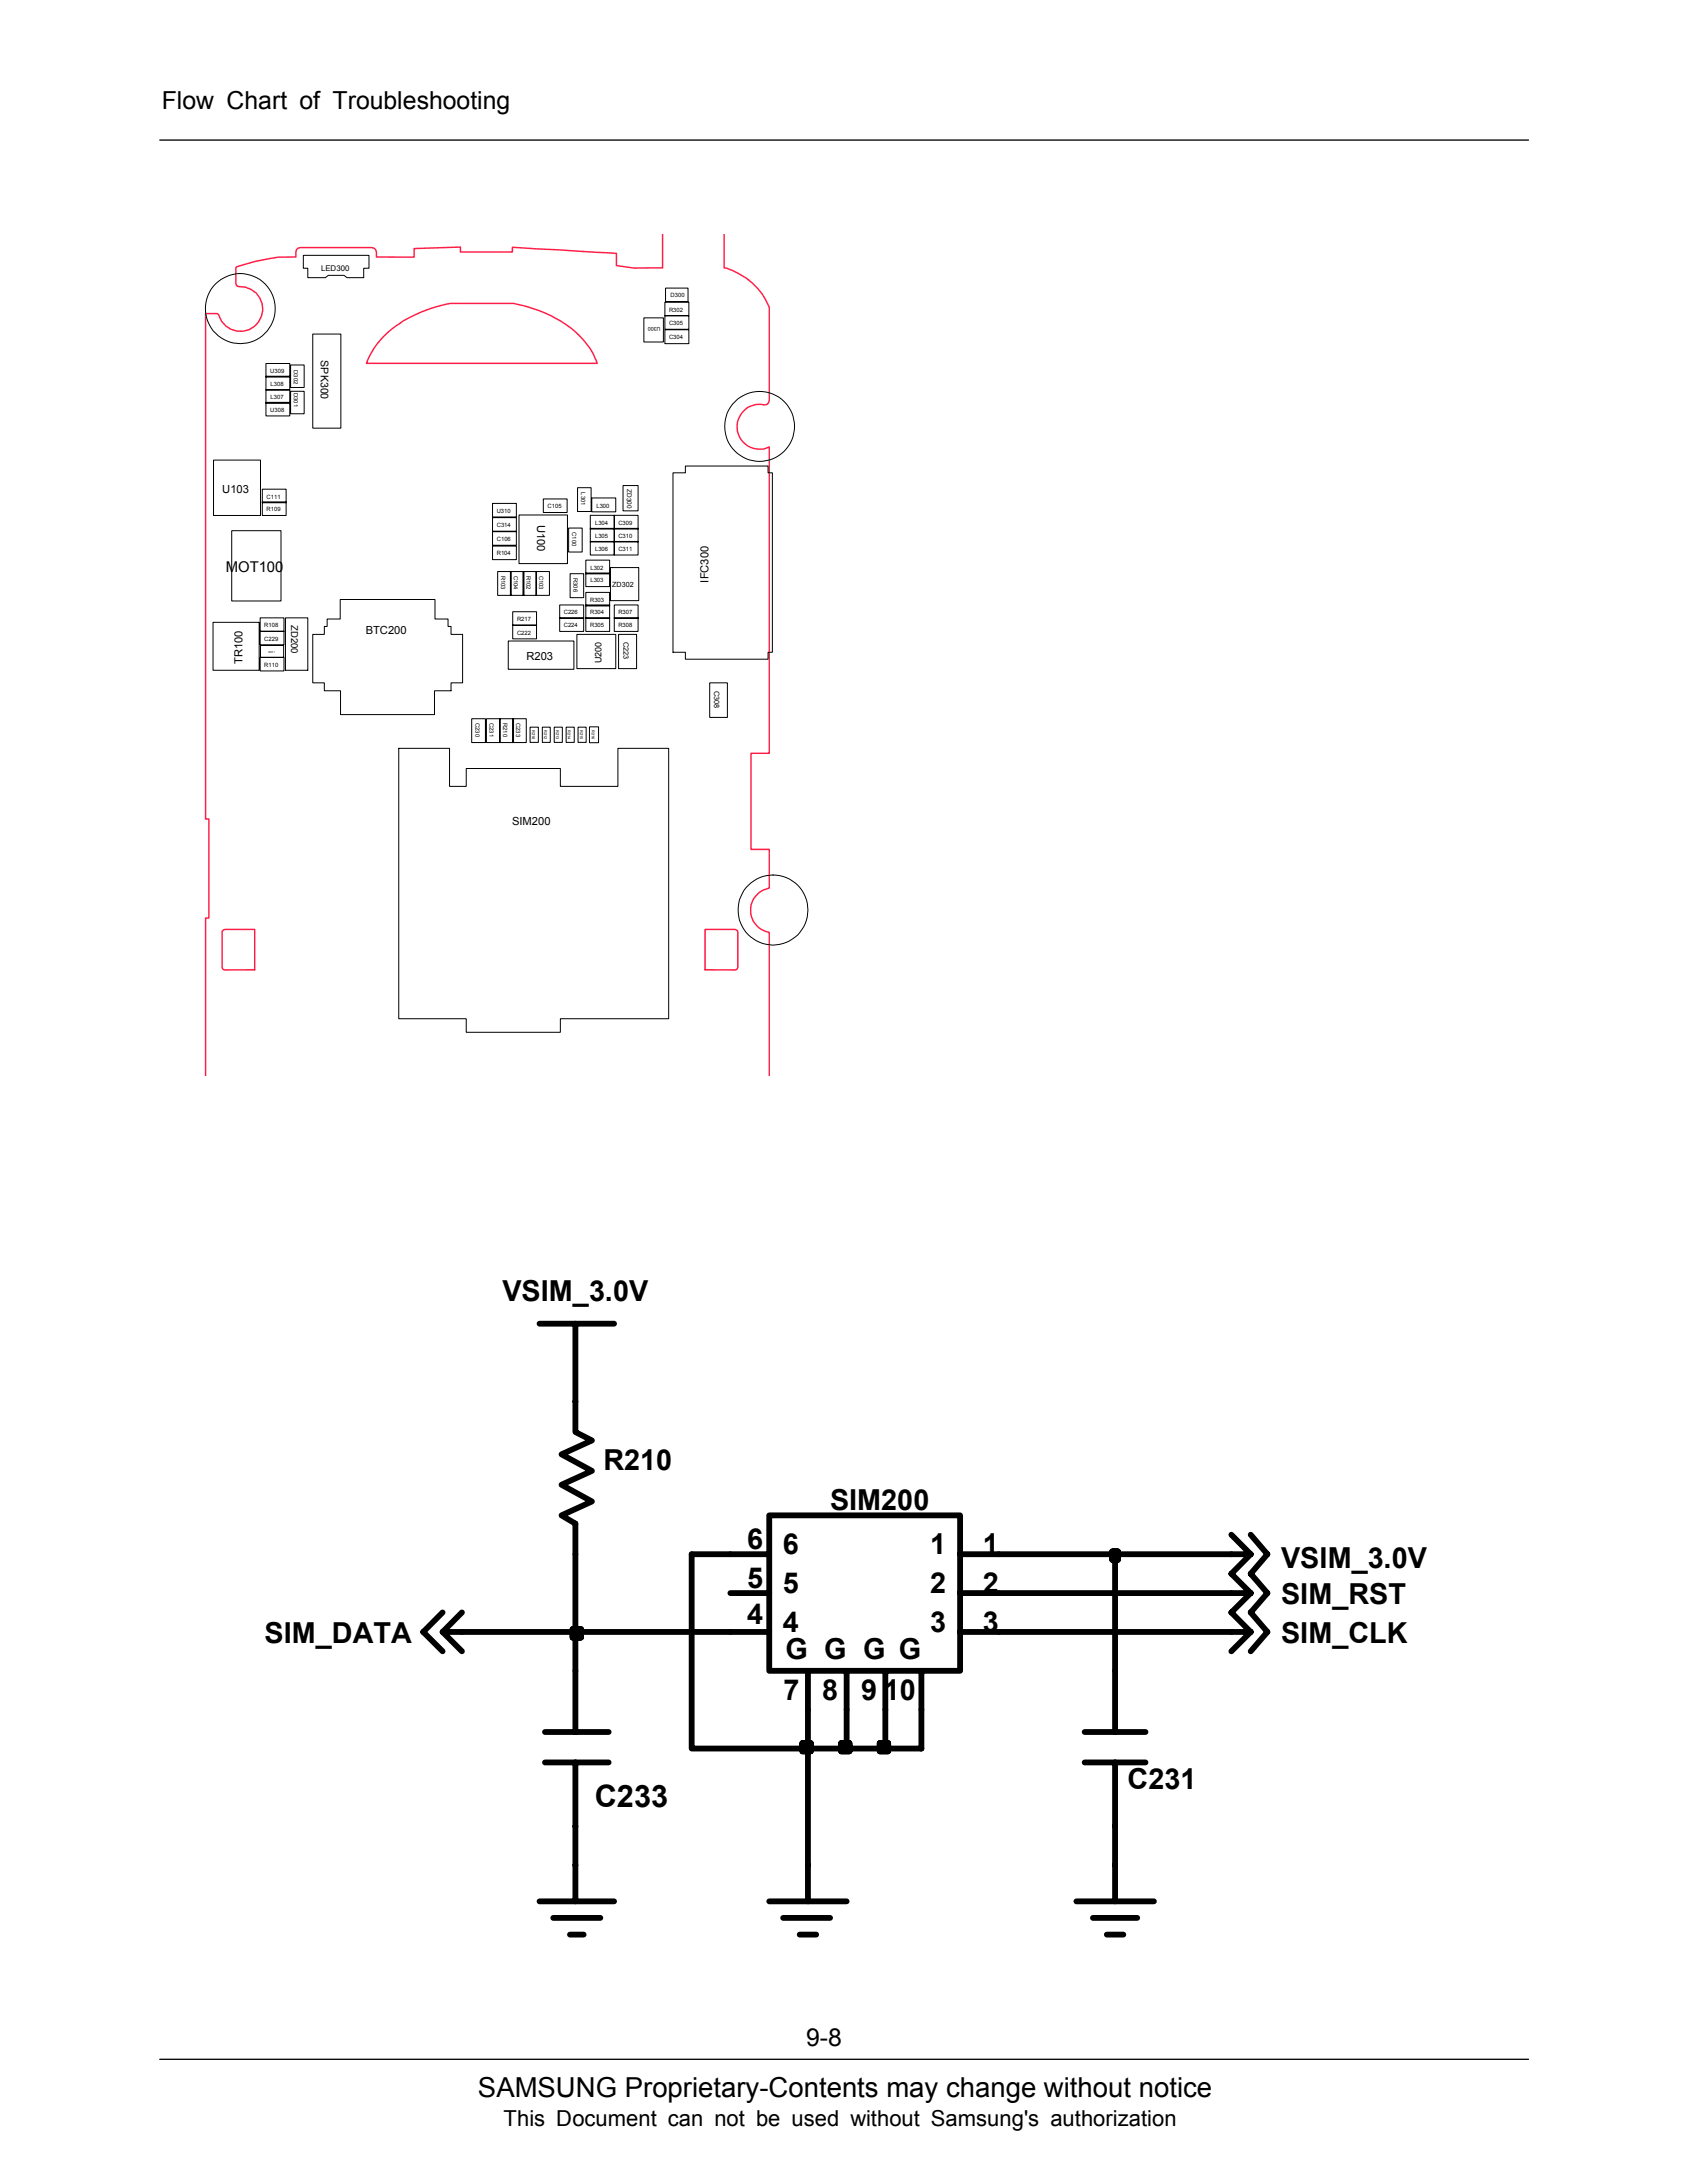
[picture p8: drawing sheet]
<svg xmlns="http://www.w3.org/2000/svg" width="216mm" height="279mm" viewBox="0 0 216 279" stroke-linecap="round" stroke-linejoin="round" font-family="sans-serif">
<defs><g id="words">
<text font-size="4" x="76.1" y="231.3">C233</text>
<g font-size="3.7">
<text x="64.3" y="166.5">VSIM_3.0V</text>
<text x="77.2" y="188.1">R210</text>
<text x="106.2" y="193.3">SIM200</text>
<text x="95.6" y="203.2">5</text>
<text x="95.6" y="198.2">6</text>
<text x="100.2" y="203.9">5</text>
<text x="100.2" y="198.9">6</text>
<text x="119" y="198.9">1</text>
<text x="119" y="203.9">2</text>
<text x="125.8" y="198.9">1</text>
<text x="125.8" y="203.9">2</text>
<text x="164" y="200.7">VSIM_3.0V</text>
<text x="95.6" y="207.8">4</text>
<text x="100.2" y="208.9">4</text>
<text x="119" y="208.9">3</text>
<text x="125.8" y="208.9">3</text>
<text x="164" y="205.3">SIM_RST</text>
<text x="33.9" y="210.3">SIM_DATA</text>
<text x="100.5" y="212.3">G G G G</text>
<text x="164" y="210.3">SIM_CLK</text>
<text x="100.3" y="217.6">7</text>
<text x="105.2" y="217.6">8</text>
<text x="110.2" y="217.6">9</text>
<text x="113.1" y="217.6">10</text>
<text x="144.3" y="229">C231</text>
</g>
<text font-size="3.5" x="61.2" y="268.5">SAMSUNG Proprietary-Contents may change without notice</text>
<g font-size="3.2">
<text x="20.7" y="14">Flow Chart of Troubleshooting</text>
<text x="103.2" y="261.9">9-8</text>
</g>
<text font-size="2.8" x="64.5" y="272.1">This Document can not be used without Samsung's authorization</text>
<text font-size="1.9" x="28.9" y="73.3">MOT100</text>
<g font-size="1.4">
<text x="41.1" y="46.1" transform="rotate(90 41.1 46.1)">SPK300</text>
<text x="28.4" y="63.1">U103</text>
<text x="68.7" y="67.1" transform="rotate(90 68.7 67.1)">U100</text>
<text x="90.7" y="74.6" transform="rotate(-90 90.7 74.6)">IFC300</text>
<text x="46.8" y="81.1">BTC200</text>
<text x="31" y="85" transform="rotate(-90 31 85)">TR100</text>
<text x="67.4" y="84.5">R203</text>
<text x="65.5" y="105.6">SIM200</text>
</g>
<text font-size="1.2" x="37.3" y="80" transform="rotate(90 37.3 80)">ZD200</text>
<text font-size="1.1" x="77" y="84.9" transform="rotate(-90 77 84.9)">U200</text>
<text font-size="1" x="41.1" y="34.7">LED300</text>
<g font-size=".9">
<text x="78.4" y="75.2">ZD302</text>
<text x="79.8" y="82.2" transform="rotate(90 79.8 82.2)">C223</text>
<text x="91.4" y="88.4" transform="rotate(90 91.4 88.4)">C308</text>
</g>
<g font-size=".8">
<text x="85.6" y="41.6">C305</text>
<text x="85.6" y="39.9">R302</text>
<text x="85.8" y="38.1">D300</text>
<text x="34.6" y="47.7">U309</text>
<text x="37.6" y="47.4" transform="rotate(90 37.6 47.4)">D302</text>
<text x="85.6" y="43.4">C304</text>
<text x="34.6" y="52.7">U308</text>
<text x="34.6" y="51.1">L307</text>
<text x="34.6" y="49.4">L308</text>
<text x="37.6" y="50.3" transform="rotate(90 37.6 50.3)">D301</text>
<text x="34.1" y="65.4">R109</text>
<text x="34.1" y="63.8">C111</text>
<text x="63.6" y="65.6">U310</text>
<text x="70.1" y="65">C105</text>
<text x="74.4" y="63" transform="rotate(90 74.4 63)">L301</text>
<text x="76.3" y="65">L300</text>
<text x="80.2" y="62.6" transform="rotate(90 80.2 62.6)">ZD300</text>
<text x="63.6" y="67.4">C314</text>
<text x="63.6" y="71.1">R104</text>
<text x="63.6" y="69.3">C106</text>
<text x="73.2" y="68.1" transform="rotate(90 73.2 68.1)">C100</text>
<text x="76.2" y="67.2">L304</text>
<text x="76.2" y="68.8">L305</text>
<text x="76.2" y="70.5">L306</text>
<text x="79.1" y="67.2">C309</text>
<text x="79.1" y="68.8">C310</text>
<text x="79.1" y="70.5">C311</text>
<text x="64.1" y="73.7" transform="rotate(90 64.1 73.7)">R103</text>
<text x="65.7" y="73.7" transform="rotate(90 65.7 73.7)">C104</text>
<text x="67.4" y="73.7" transform="rotate(90 67.4 73.7)">R102</text>
<text x="69" y="73.7" transform="rotate(90 69 73.7)">C103</text>
<text x="73.4" y="74" transform="rotate(90 73.4 74)">R306</text>
<text x="75.5" y="77">R303</text>
<text x="75.6" y="72.9">L302</text>
<text x="75.6" y="74.5">L303</text>
<text x="33.8" y="82">C229</text>
<text x="33.8" y="80.3">R108</text>
<text x="66.2" y="81.2">C222</text>
<text x="66.2" y="79.5">R217</text>
<text x="72.2" y="80.3">C224</text>
<text x="72.2" y="78.6">C226</text>
<text x="75.5" y="78.6">R304</text>
<text x="75.5" y="80.3">R305</text>
<text x="79.1" y="78.6">R307</text>
<text x="79.1" y="80.3">R308</text>
<text x="33.8" y="85.3">R110</text>
<text x="60.8" y="92.5" transform="rotate(90 60.8 92.5)">C230</text>
<text x="62.7" y="92.5" transform="rotate(90 62.7 92.5)">C231</text>
<text x="64.4" y="92.5" transform="rotate(90 64.4 92.5)">R210</text>
<text x="66.1" y="92.5" transform="rotate(90 66.1 92.5)">C233</text>
</g>
<text font-size=".7" x="84.5" y="41.8" transform="rotate(-180 84.5 41.8)">U300</text>
<g font-size=".5">
<text x="68.1" y="93.4" transform="rotate(90 68.1 93.4)">R218</text>
<text x="69.6" y="93.4" transform="rotate(90 69.6 93.4)">R212</text>
<text x="71.2" y="93.4" transform="rotate(90 71.2 93.4)">R213</text>
<text x="72.7" y="93.4" transform="rotate(90 72.7 93.4)">R214</text>
<text x="74.2" y="93.4" transform="rotate(90 74.2 93.4)">R215</text>
<text x="75.8" y="93.4" transform="rotate(90 75.8 93.4)">R216</text>
</g>
<text font-size=".4" x="34.4" y="83.5">R211</text>
</g></defs>
<path d="M20.4 263.6h175.2" fill="none" stroke="#000" stroke-width=".17"/>
<path d="M20.8 265.5h174.8v9h-174.8z" fill="#fff"/>
<path d="M20.4 17.9h175.2" fill="none" stroke="#000" stroke-width=".17"/>
<path d="M84.8 30v4.3h-3.7l-2.2-.3v-1.6l-13.3-.8v.7h-6.7v-.7l-5.9 .2v1.1h-4.8l-.1-.9-.2-.2-.3-.1h-9.2l-.3 .1-.2 .2v.9a20.4 20.4 0 0 0-7.7 1.3v2.1l.2 .3a2.88 2.88 0 0 1 3 4.1 2.88 2.88 0 0 1-5.1 .4l-.3-.7-.2-.2-1.5-.1v64.7h.4v12.7h-.4v20.2M92.7 30v4.3a8.4 8.4 0 0 1 5.7 5v12a.66 .66 0 0 1-1 .5 2.87 2.87 0 0 0-3 3.4 2.87 2.87 0 0 0 4 2v39.2h-2.3v12.3h2.3v5a2.88 2.88 0 0 0-2.3 2.8 2.88 2.88 0 0 0 2.3 2.8v18.4M49.1 43a16 16 0 0 1 8.5-4.2h8.1a16 16 0 0 1 8.9 4.7 8.1 8.1 0 0 1 1.8 3h-29.5a9.8 9.8 0 0 1 2.2-3.5zM28.4 119.2l.4-.2h3.8v5.1h-3.8l-.3-.1-.1-.2zM90.2 119h3.9l.3 .2v4.6l-.1 .3h-.2h-3.9z" fill="none" stroke="#ff1d46" stroke-width=".19"/>
<g fill="none" stroke="#000" stroke-width=".13">
<path d="M38.8 32.7h8.4v1.6h-.7v1.2h-2.1l-.4-.3h-2l-.4 .3h-2.2v-1.2h-.6zM85.1 38.7h3.1v1.7h-3.1zM85.2 36.9h2.9v1.7h-2.9zM27.3 58.9h6v7.1h-6zM34 49.9h3.1v1.7h-3.1zM34 48.2h3.1v1.7h-3.1zM34 51.5h3.1v1.7h-3.1zM34 46.5h3.1v1.8h-3.1zM37.2 50.1h1.7v2.9h-1.7zM37.2 46.7h1.7v2.9h-1.7zM40 42.8h3.6v12h-3.6zM82.4 40.7h2.5v3.1h-2.5z"/>
<path d="M85.1 42.2h3.1v1.8h-3.1zM85.1 40.4h3.1v1.7h-3.1zM27.3 79.7h5.9v6.1h-5.9zM29.7 67.9h6.3v9h-6.3zM33.3 79.1h3v1.7h-3zM33.6 62.6h3v1.7h-3zM33.6 64.2h3v1.8h-3zM36.5 79.1h2.9v6.7h-2.9zM43.5 76.7h12.2v2.5h1.6v1h.4v1h1.5v6.2h-1.5v1h-2.1v3.1h-12v-3.1h-2.1v-1h-1.5v-6.2h1.5v-1h.4v-1h1.6zM63 68.1h3.1v1.7h-3.1zM63 66.3h3.1v1.7h-3.1zM63 64.4h3.1v1.8h-3.1z"/>
<path d="M63 69.9h3.1v1.7h-3.1zM63.7 73.2h1.7v3h-1.7zM65.3 73.2h1.8v3h-1.8zM65.6 78.3h3.1v1.7h-3.1zM66.4 65.9h6.2v6.2h-6.2zM66.9 73.2h1.8v3h-1.8zM68.6 73.2h1.7v3h-1.7zM69.5 63.9h3.1v1.7h-3.1zM71.6 79.1h3.1v1.7h-3.1zM71.6 77.4h3.1v1.8h-3.1zM72.8 67.6h1.7v3.1h-1.7zM73 73.4h1.7v3.1h-1.7z"/>
<path d="M73.9 62.4h1.7v3.1h-1.7zM75 71.7h3v1.7h-3zM75 73.3h3v1.8h-3zM75 75.8h3v1.8h-3zM75 77.4h3v1.8h-3zM75 79.1h3v1.7h-3zM75.5 66h3.1v1.7h-3.1zM75.5 67.6h3.1v1.8h-3.1zM75.5 69.3h3.1v1.7h-3.1zM75.7 63.7h3.1v1.8h-3.1zM78.1 72.6h3.6v4.3h-3.6zM78.6 66h3.1v1.7h-3.1z"/>
<path d="M78.6 67.6h3.1v1.8h-3.1zM78.6 69.3h3.1v1.7h-3.1zM78.6 77.4h3.1v1.8h-3.1zM78.6 79.1h3.1v1.7h-3.1zM79.7 62.1h2v3.3h-2zM86.1 60.5h1.6v-.9h10.6v.9h.5v23h-.5v.9h-10.6v-.9h-1.6zM33.3 80.8h3v1.7h-3zM33.3 84.1h3v1.8h-3zM33.3 82.6h3v1.5h-3zM51 95.8h6.5v4.8h2.2v-2.2h12v2.2h7.4v-4.8h6.5v34.6h-13.9v1.7h-12v-1.7h-8.7zM60.4 92h1.7v3h-1.7zM62.3 92h1.7v3h-1.7z"/>
<path d="M64 92h1.7v3h-1.7zM65 82h8.4v3.7h-8.4zM65.6 92h1.8v3h-1.8zM65.6 80h3.1v1.8h-3.1zM67.8 93.1h1.1v1.9h-1.1zM69.4 93.1h1v1.9h-1zM70.9 93.1h1.1v1.9h-1.1zM72.5 93.1h1v1.9h-1zM73.8 81.2h5v4.4h-5zM74 93.1h1v1.9h-1zM75.4 93h1.2v2.1h-1.2zM79.2 81.2h2.3v4.4h-2.3z"/>
<path d="M90.8 87.4h2.3v4.4h-2.3z"/>
<circle cx="30.8" cy="39.5" r="4.5"/>
<circle cx="97.2" cy="54.6" r="4.5"/>
<circle cx="98.9" cy="116.5" r="4.5"/>
</g>
<g fill="none" stroke="#000" stroke-width=".74">
<path d="M69 169.4h9.6M73.6 169.4v13.9l2.2 1.1-3.9 1.7 3.9 2.2-3.9 1.7 3.9 2.2-3.9 1.8 1.7 1v3.9M88.5 198.9v24.9h14.9v19.6M93.5 198.9h4.9M98.4 194h24.5v19.8h-24.5zM122.9 198.9h4.9M157.6 196.4l2.5 2.5M157.6 198.9h2.5M160.1 196.4l2.1 2.5-2.1 2.5 2.1 2.5-2.1 2.5 2.1 2.5-2.1 2.4M160.1 198.9l-2.5 2.5 2.5 2.5M56.6 208.9h2.5M56.6 206.4l-2.4 2.5 2.4 2.4"/>
<path d="M59.1 206.4l-2.5 2.5 2.5 2.4M73.6 213.8v7.9M93.5 203.9h4.9M93.5 208.9h4.9M103.4 213.8v5M108.4 213.8v5M113.3 213.8v5M117.9 213.8v5M122.9 203.9h4.9M122.9 208.9h4.9M142.7 213.8v7.9M157.6 203.9h2.5"/>
<path d="M157.6 208.9h2.5M160.1 203.9l-2.5 2.5 2.5 2.5M160.1 208.9l-2.5 2.4M69.7 225.6h8.2M69.7 221.7h8.2M73.6 225.6v17.8M138.8 225.6h7.8M138.8 221.7h7.8M142.7 225.6v17.8M69 243.4h9.6M70.8 245.5h6M72.9 247.6h1.8"/>
<path d="M98.4 243.4h10M100.2 245.5h6M102.3 247.6h2.2M137.8 243.4h9.9M139.9 245.5h5.6M141.6 247.6h2.2"/>
</g>
<path d="M102.7 223.1h1.1v1.1h-1.1z" fill="#c2c2c2"/>
<path d="M103.4 218.8v5h5M102.7 223.1h1.1v1.1h-1.1z" fill="none" stroke="#000" stroke-width=".74"/>
<path d="M107.7 223.1h1v1.1h-1z" fill="#c2c2c2"/>
<path d="M108.4 218.8v5h4.9M107.7 223.1h1v1.1h-1z" fill="none" stroke="#000" stroke-width=".74"/>
<path d="M112.6 223.1h1.1v1.1h-1.1z" fill="#c2c2c2"/>
<path d="M142.7 198.9v14.9M59.1 208.9h14.5v4.9M113.3 218.8v5h4.6v-5M112.6 223.1h1.1v1.1h-1.1z" fill="none" stroke="#000" stroke-width=".74"/>
<path d="M73.3 208.5h1.1v1.1h-1.1z" fill="#c2c2c2"/>
<path d="M73.6 198.9v10h19.9M88.5 198.9h5M127.8 198.9h14.9M73.3 208.5h1.1v1.1h-1.1zM127.8 208.9h29.8M127.8 203.9h29.8" fill="none" stroke="#000" stroke-width=".74"/>
<path d="M142.3 198.6h.8v1h-.8z" fill="#c2c2c2"/>
<path d="M142.3 198.6h.8v1h-.8zM142.7 198.9h14.9" fill="none" stroke="#000" stroke-width=".74"/>
<use href="#words"/>
</svg>
